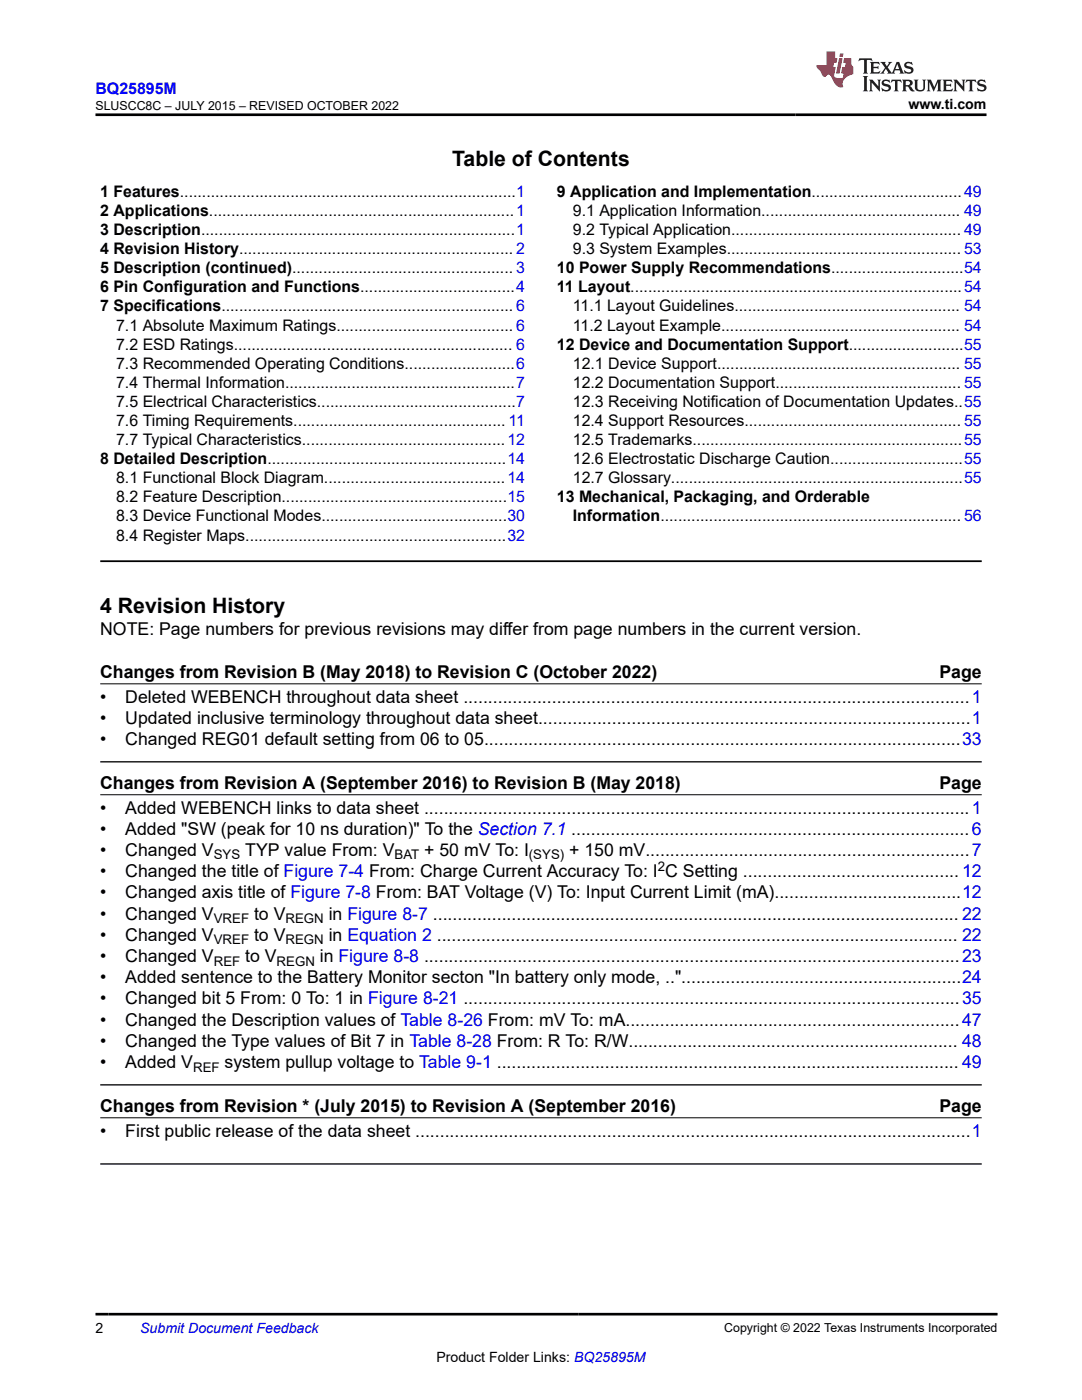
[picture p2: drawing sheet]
<svg xmlns="http://www.w3.org/2000/svg" width="216mm" height="279mm" viewBox="0 0 216 279" stroke-linecap="round" stroke-linejoin="round" font-family="sans-serif">
<defs><g id="words">
<g font-size="4.2">
<text x="90.2" y="33">Table of Contents</text>
<text x="20" y="122.4">4 Revision History</text>
</g>
<g font-size="3.5">
<text x="20" y="126.8">NOTE: Page numbers for previous revisions may differ from page numbers in the current version.</text>
<text x="20" y="135.3">Changes from Revision B (May 2018) to Revision C (October 2022)</text>
<text x="187.5" y="135.3">Page</text>
<text x="20" y="140.2">•</text>
<text x="25" y="140.2">Deleted WEBENCH throughout data sheet .......................................................................................................1</text>
<text x="20" y="144.5">•</text>
<text x="20" y="148.7">•</text>
<text x="25" y="144.5">Updated inclusive terminology throughout data sheet........................................................................................1</text>
<text x="25" y="148.7">Changed REG01 default setting from 06 to 05.................................................................................................33</text>
<text x="20" y="157.4">Changes from Revision A (September 2016) to Revision B (May 2018)</text>
<text x="187.5" y="157.4">Page</text>
<text x="20" y="162.4">•</text>
<text x="20" y="166.6">•</text>
<text x="25" y="162.4">Added WEBENCH links to data sheet ...............................................................................................................1</text>
<text x="25" y="166.6">Added &quot;SW (peak for 10 ns duration)&quot; To the Section 7.1 .................................................................................6</text>
<text x="20" y="170.8">•</text>
<text x="25" y="170.8">Changed V</text>
<text x="48.9" y="170.8">TYP value From: V</text>
<text x="84.7" y="170.8">+ 50 mV To: I</text>
<text x="113.6" y="170.8">+ 150 mV..................................................................7</text>
<text x="20" y="179.3">•</text>
<text x="20" y="175.1">•</text>
<text x="25" y="179.3">Changed axis title of Figure 7-8 From: BAT Voltage (V) To: Input Current Limit (mA)......................................12</text>
<text x="25" y="175.1">Changed the title of Figure 7-4 From: Charge Current Accuracy To: I C Setting ............................................12</text>
<text x="20" y="183.5">•</text>
<text x="25" y="183.5">Changed V</text>
<text x="50.7" y="183.5">to V</text>
<text x="65.6" y="183.5">in Figure 8-7 ........................................................................................................... 22</text>
<text x="20" y="187.8">•</text>
<text x="20" y="192">•</text>
<text x="25" y="187.8">Changed V</text>
<text x="25" y="192">Changed V</text>
<text x="48.9" y="192">to V</text>
<text x="50.7" y="187.8">to V</text>
<text x="63.8" y="192">in Figure 8-8 .............................................................................................................23</text>
<text x="65.6" y="187.8">in Equation 2 .......................................................................................................... 22</text>
<text x="20" y="196.2">•</text>
<text x="25" y="196.2">Added sentence to the Battery Monitor secton &quot;In battery only mode, ..&quot;.........................................................24</text>
<text x="20" y="200.5">•</text>
<text x="25" y="200.5">Changed bit 5 From: 0 To: 1 in Figure 8-21 .....................................................................................................35</text>
<text x="20" y="204.7">•</text>
<text x="20" y="208.9">•</text>
<text x="25" y="204.7">Changed the Description values of Table 8-26 From: mV To: mA....................................................................47</text>
<text x="25" y="208.9">Changed the Type values of Bit 7 in Table 8-28 From: R To: R/W................................................................... 48</text>
<text x="20" y="213.2">•</text>
<text x="25" y="213.2">Added V</text>
<text x="44.8" y="213.2">system pullup voltage to Table 9-1 .............................................................................................. 49</text>
<text x="20" y="221.9">Changes from Revision * (July 2015) to Revision A (September 2016)</text>
<text x="187.5" y="221.9">Page</text>
<text x="20" y="226.8">•</text>
<text x="25" y="226.8">First public release of the data sheet .................................................................................................................1</text>
</g>
<text font-size="3.2" fill="#00f" x="19" y="18.7">BQ25895M</text>
<g font-size="3.2">
<text x="20" y="39.3">1 Features............................................................................1</text>
<text x="111.1" y="39.3">9 Application and Implementation..................................49</text>
<text x="20" y="43.1">2 Applications.....................................................................1</text>
<text x="20" y="46.9">3 Description.......................................................................1</text>
<text x="114.3" y="43.1">9.1 Application Information............................................. 49</text>
<text x="114.3" y="46.9">9.2 Typical Application.................................................... 49</text>
<text x="20" y="50.7">4 Revision History.............................................................. 2</text>
<text x="114.3" y="50.7">9.3 System Examples..................................................... 53</text>
<text x="20" y="54.5">5 Description (continued).................................................. 3</text>
<text x="20" y="58.3">6 Pin Configuration and Functions...................................4</text>
<text x="111.1" y="54.5">10 Power Supply Recommendations..............................54</text>
<text x="111.1" y="58.3">11 Layout...........................................................................54</text>
<text x="20" y="62.2">7 Specifications.................................................................. 6</text>
<text x="23.2" y="66">7.1 Absolute Maximum Ratings........................................ 6</text>
<text x="114.3" y="62.2">11.1 Layout Guidelines................................................... 54</text>
<text x="114.3" y="66">11.2 Layout Example...................................................... 54</text>
<text x="23.2" y="69.8">7.2 ESD Ratings............................................................... 6</text>
<text x="111.1" y="69.8">12 Device and Documentation Support..........................55</text>
<text x="23.2" y="73.6">7.3 Recommended Operating Conditions.........................6</text>
<text x="23.2" y="77.4">7.4 Thermal Information....................................................7</text>
<text x="114.3" y="73.6">12.1 Device Support....................................................... 55</text>
<text x="114.3" y="77.4">12.2 Documentation Support.......................................... 55</text>
<text x="23.2" y="81.2">7.5 Electrical Characteristics.............................................7</text>
<text x="114.3" y="81.2">12.3 Receiving Notification of Documentation Updates..55</text>
<text x="23.2" y="85">7.6 Timing Requirements................................................ 11</text>
<text x="23.2" y="88.8">7.7 Typical Characteristics..............................................12</text>
<text x="114.3" y="85">12.4 Support Resources................................................. 55</text>
<text x="114.3" y="88.8">12.5 Trademarks.............................................................55</text>
<text x="20" y="92.6">8 Detailed Description......................................................14</text>
<text x="114.3" y="92.6">12.6 Electrostatic Discharge Caution..............................55</text>
<text x="23.2" y="96.4">8.1 Functional Block Diagram.........................................14</text>
<text x="23.2" y="100.3">8.2 Feature Description...................................................15</text>
<text x="111.1" y="100.3">13 Mechanical, Packaging, and Orderable</text>
<text x="114.3" y="96.4">12.7 Glossary..................................................................55</text>
<text x="23.2" y="104.1">8.3 Device Functional Modes..........................................30</text>
<text x="23.2" y="107.9">8.4 Register Maps...........................................................32</text>
<text x="114.3" y="104.1">Information.................................................................... 56</text>
</g>
<g font-size="2.8">
<text x="181.3" y="21.8">www.ti.com</text>
<text x="19" y="266.1">2</text>
<text x="87.1" y="271.7">Product Folder Links: BQ25895M</text>
</g>
<text font-size="2.8" fill="#00f" x="28" y="266.1">Submit Document Feedback</text>
<g font-size="2.6">
<text x="42.7" y="171.5">SYS</text>
<text x="78.7" y="171.5">BAT</text>
<text x="105.5" y="171.5">(SYS)</text>
<text x="131.3" y="173.9">2</text>
<text x="42.7" y="184.2">VREF</text>
<text x="57" y="184.2">REGN</text>
<text x="42.7" y="188.5">VREF</text>
<text x="57" y="188.5">REGN</text>
<text x="42.7" y="192.7">REF</text>
<text x="55.2" y="192.7">REGN</text>
<text x="38.5" y="213.9">REF</text>
</g>
<g font-size="2.5">
<text x="19" y="21.9">SLUSCC8C – JULY 2015 – REVISED OCTOBER 2022</text>
<text x="144.5" y="265.8">Copyright © 2022 Texas Instruments Incorporated</text>
</g>
</g></defs>
<path d="M20 112h175.9" fill="none" stroke="#000" stroke-width=".35"/>
<path d="M20 136.5h175.9M20 158.6h175.9M20 223.1h175.9" fill="none" stroke="#000" stroke-width=".2"/>
<path d="M20 152h175.9M20 216.5h175.9M20 232.3h175.9" fill="none" stroke="#000" stroke-width=".26"/>
<path d="M171.5 11.6l-.2 .6 .5-.2h.6v.1v2.2l-.2 .4h1l-.2-.4v-2.2v-.1h.5l.5 .2-.1-.6zM173.6 12.4l.2 .3v1.6l-.2 .4h1.9l.1-.6a1.08 1.08 0 0 1-1.3 .2v-.7h.6l.4 .2v-.7l-.4 .2h-.6v-.5l.2-.2a1 1 0 0 1 1 .3l-.1-.5zM175.7 12.4l.9 1.1-1 1.2h.9l-.2-.2 .5-.8 .4 .8-.2 .2h1.6l-.2-.2 .2-.5h.9l.1 .5-.1 .2h.9l-.2-.4-.8-1.9h-.5l-.9 2.1-.9-1.1 .9-1h-.8l.2 .2-.4 .6-.4-.6 .2-.2zM179 12.8l.4 1h-.7zM180.7 12.5a.65 .65 0 0 0-.2 .7 .65 .65 0 0 0 .6 .5l.6 .1 .1 .3a.79 .79 0 0 1-.7 .4 .79 .79 0 0 1-.7-.5l.1 .7 .2-.1a.93 .93 0 0 0 1.1 0 .93 .93 0 0 0 .4-.9 1.46 1.46 0 0 0-1.2-.6l-.1-.3a1.09 1.09 0 0 1 1.2 .2l-.2-.6-.1 .1-.5-.2zM172.2 15.2l.2 .4v2.2l-.2 .4h1l-.2-.4v-2.2l.2-.4zM173.4 15.9l.2 .4v1.5l-.2 .4h.8l-.3-.4 .1-1.3 1.6 1.8v-2l.2-.4h-.7l.1 .2 .1 1.1-1.2-1.3zM176.2 16a.65 .65 0 0 0-.2 .8 .65 .65 0 0 0 .6 .4l.6 .2 .1 .2a.79 .79 0 0 1-.7 .4 .79 .79 0 0 1-.7-.5l.1 .7 .2-.1a.93 .93 0 0 0 1.1 .1 .93 .93 0 0 0 .4-1 1.46 1.46 0 0 0-1.2-.5l-.1-.4a1.09 1.09 0 0 1 1.2 .2l-.1-.6-.2 .1-.5-.1zM177.9 15.9l-.1 .6a.63 .63 0 0 1 .8-.3v1.6l-.3 .4h1l-.2-.4v-1.6a.66 .66 0 0 1 .8 .3l-.1-.6zM180 15.9l.2 .4v1.5l-.2 .4h1l-.2-.2-.1-.7h.5l.1 .2a.79 .79 0 0 0 1.2 .6l-1-.9a.61 .61 0 0 0 .6-.6 .61 .61 0 0 0-.5-.7zM180.8 16.2h.1a.47 .47 0 0 1 .5 .1 .47 .47 0 0 1 .1 .5l-.1 .1-.7 .1zM182.3 15.9l.2 .2a2.27 2.27 0 0 0 .4 2 1.04 1.04 0 0 0 1.7-.7v-1.3l.2-.2h-.8l.2 .4v1.1a.6 .6 0 0 1-.6 .6 .6 .6 0 0 1-.6-.6v-1.1l.3-.4zM184.9 15.9l.2 .4v1.5l-.2 .4h.8l-.3-.4v-1.4l.9 1.9 .9-1.9v1.4l-.3 .4h1l-.2-.4v-1.5l.2-.4h-.8l-.7 1.5-.6-1.5zM188.1 15.9l.2 .4v1.5l-.2 .4h1.9l.1-.6a1.09 1.09 0 0 1-1.3 .2v-.7h.6l.4 .2v-.6l-.4 .2h-.6v-.6l.2-.1a1.01 1.01 0 0 1 1 .3l-.1-.6zM190.2 15.9l.3 .4v1.5l-.3 .4h.8l-.2-.4v-1.3l1.6 1.8v-2l.2-.4h-.7l.2 .2v1.1l-1.2-1.3zM192.8 15.9l-.1 .6a.63 .63 0 0 1 .8-.3v1.6l-.3 .4h1l-.2-.4v-1.6a.66 .66 0 0 1 .8 .3l-.1-.6zM195.2 16a.65 .65 0 0 0-.2 .8 .65 .65 0 0 0 .6 .4l.6 .2 .2 .2a.79 .79 0 0 1-.7 .4 .79 .79 0 0 1-.7-.5l.1 .7 .2-.1a.93 .93 0 0 0 1 .1 .93 .93 0 0 0 .5-1 1.46 1.46 0 0 0-1.3-.5v-.4a1.09 1.09 0 0 1 1.2 .2l-.2-.6-.2 .1-.5-.1z" fill="#231f20"/>
<path d="M164.9 10.3v2.7h-2l.1 .4 .8 1a.95 .95 0 0 0 1 .9 .59 .59 0 0 1 .5-.4 .59 .59 0 0 1 .5 .3l.4 .8a1.59 1.59 0 0 0 2.1 1.4 1.61 1.61 0 0 1 1-2.3l1-.3-.1-1.5a1.59 1.59 0 0 1-.3-1.7h-1.5l-.2 .9h.6l-.2 .9h-.5l-.2 .9v.3l.4 .1-.1 .9h-.7a.73 .73 0 0 1-1-.7l.3-1.5h-.5l.1-.9h.5l.2-.9h-.5v-1.3zM167.4 11.6l-.6 3.1h.7l.6-3.1zM167.6 10.7l-.1 .6h.7l.1-.6z" fill="#ed1c24"/>
<path d="M19 22.9h177.8M19 262.3h180" fill="none" stroke="#000" stroke-width=".53"/>
<use href="#words"/>
</svg>
